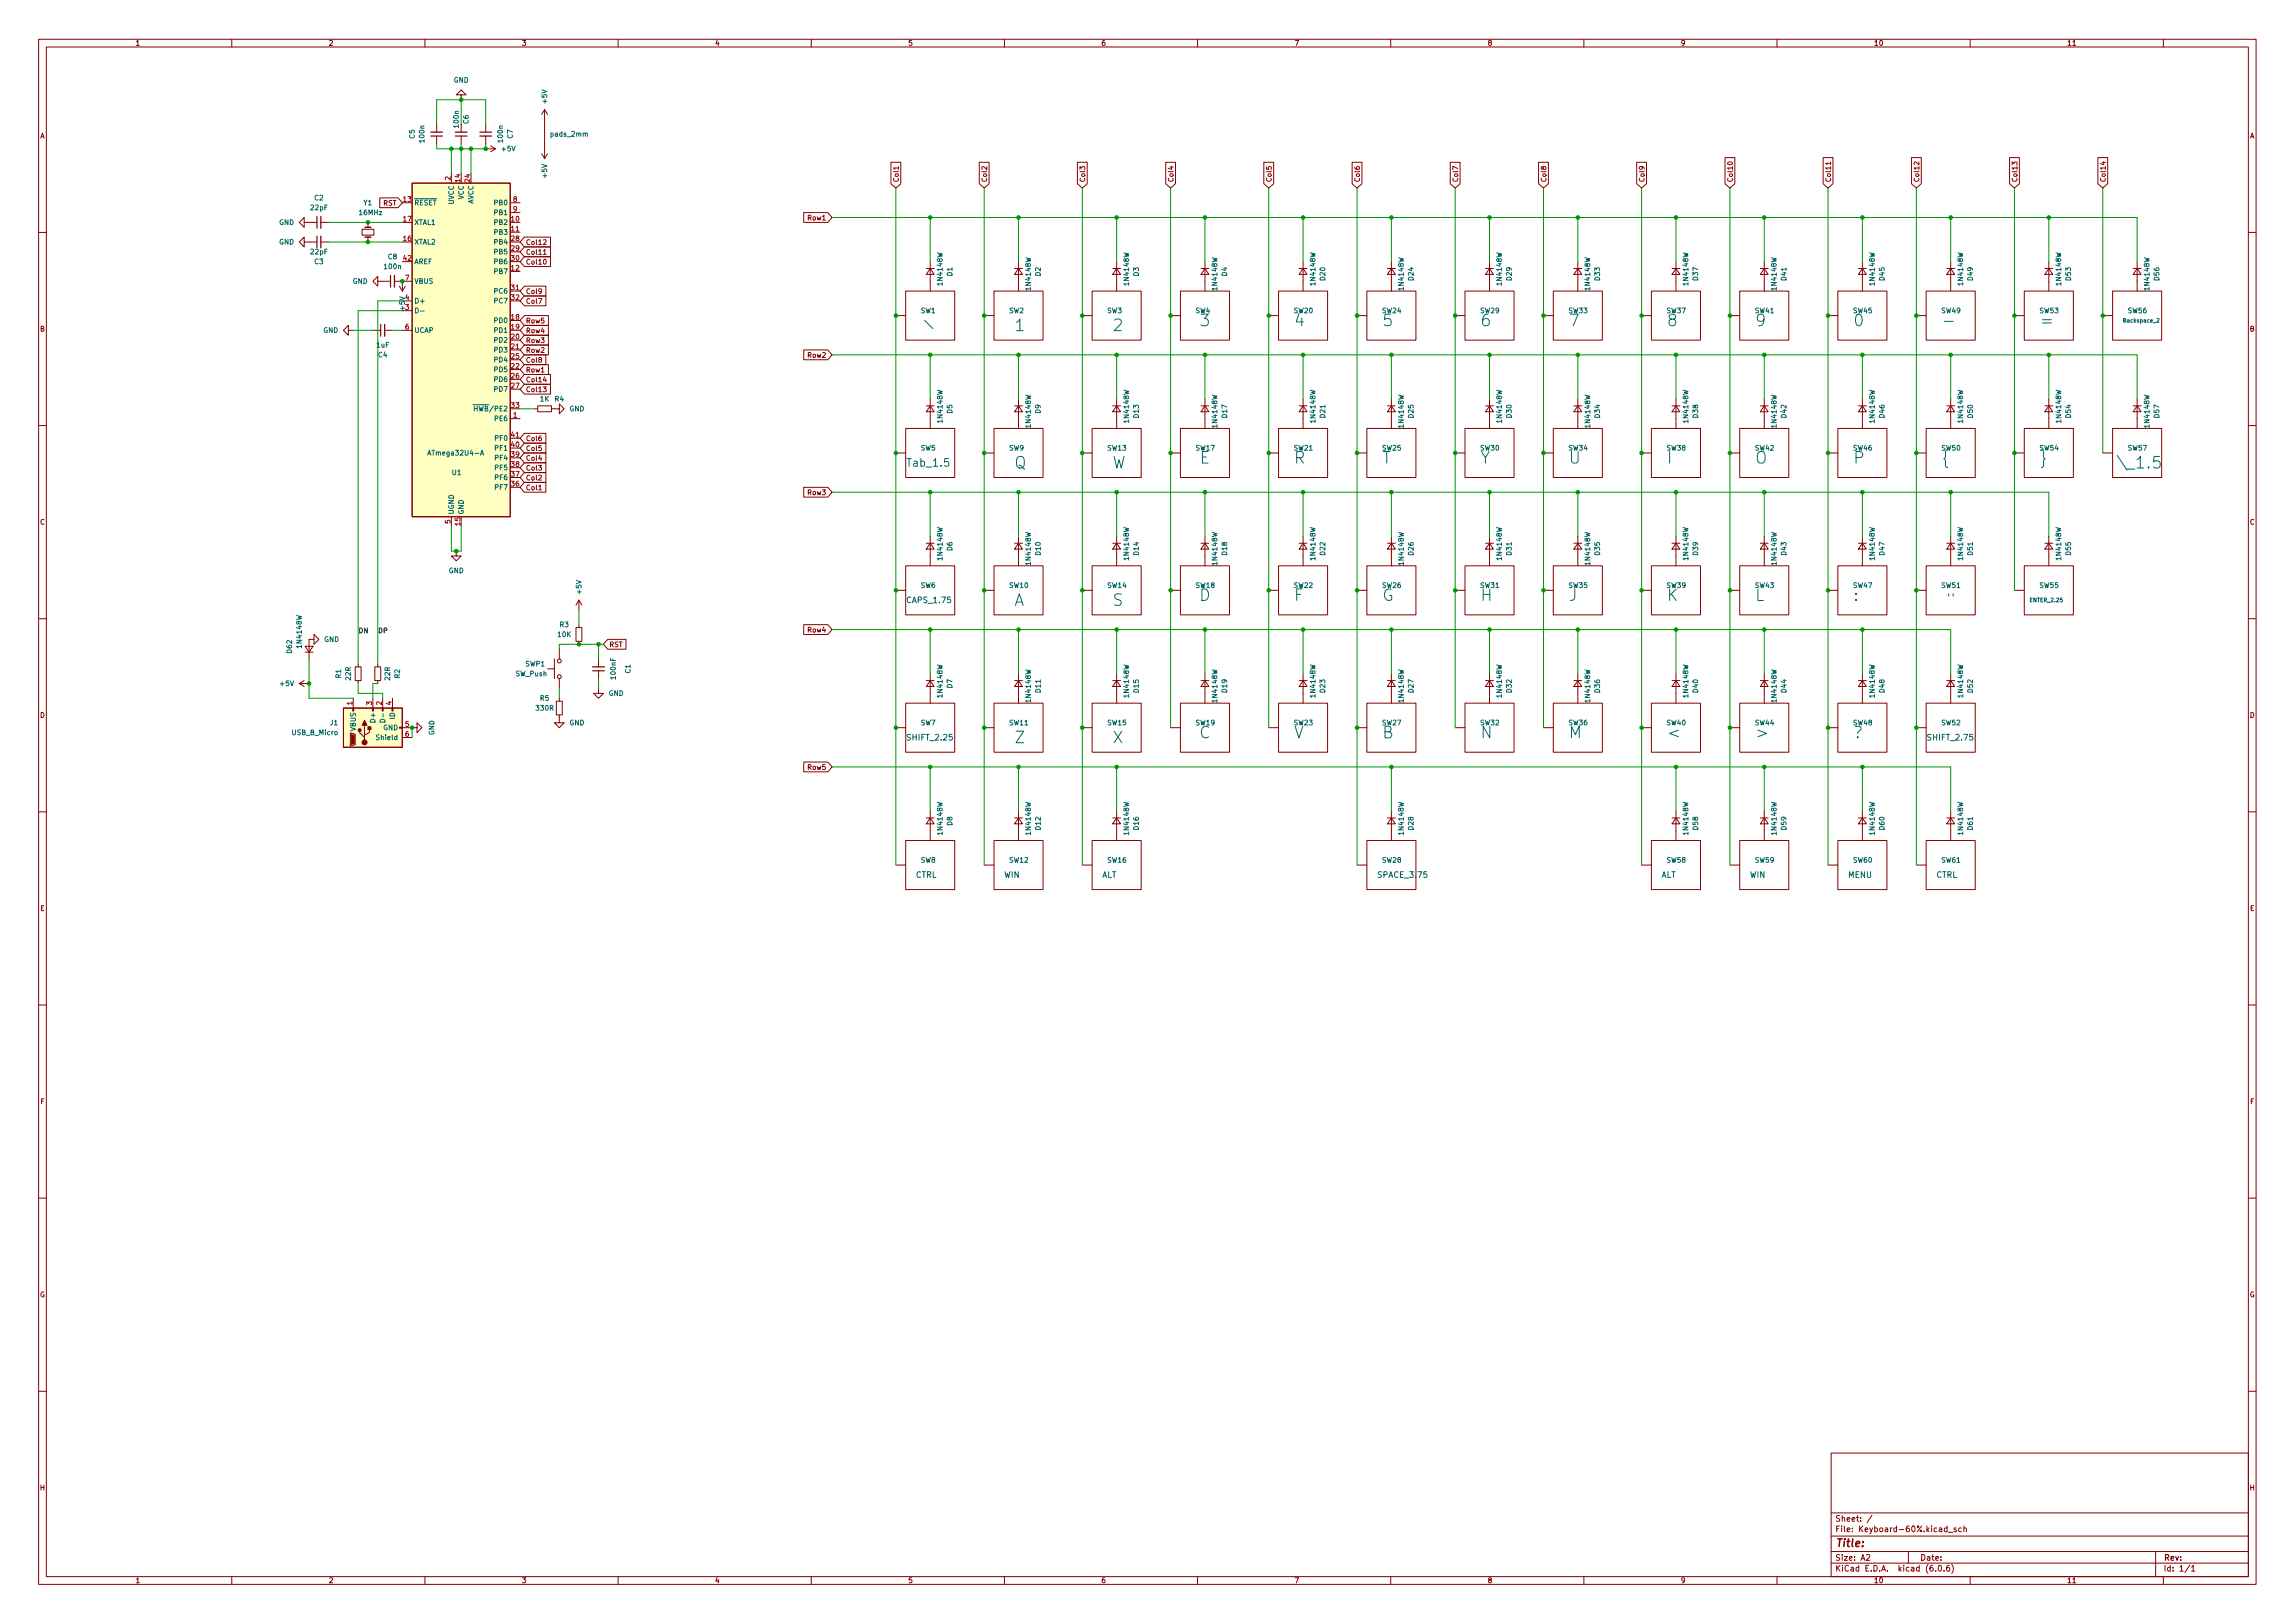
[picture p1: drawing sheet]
<svg xmlns="http://www.w3.org/2000/svg" width="594mm" height="420mm" viewBox="0 0 594 420" stroke-linecap="round" stroke-linejoin="round" font-family="sans-serif">
<defs><g id="words">
<text font-size="20.9" fill="#009600" x="237.3" y="99.4">`</text>
<g font-size="4.2" fill="#006464">
<text x="262.8" y="85.7">1</text>
<text x="288.2" y="85.7">2</text>
<text x="310.8" y="84.5">3</text>
<text x="335.2" y="84.5">4</text>
<text x="358.1" y="84.5">5</text>
<text x="383.5" y="84.5">6</text>
<text x="406.3" y="84.5">7</text>
<text x="431.7" y="84.5">8</text>
<text x="454.6" y="84.5">9</text>
<text x="480" y="84.5">0</text>
<text x="503.8" y="84.5">-</text>
<text x="528.6" y="84.5">=</text>
<text x="262.5" y="121.3">Q</text>
<text x="287.7" y="121.3">W</text>
<text x="310.5" y="120">E</text>
<text x="335" y="120">R</text>
<text x="357.7" y="120">T</text>
<text x="383.1" y="120">Y</text>
<text x="406.1" y="120">U</text>
<text x="431.6" y="120">I</text>
<text x="454.3" y="120">O</text>
<text x="479.8" y="120">P</text>
<text x="502.8" y="120">{</text>
<text x="528.2" y="120">}</text>
<text x="549.4" y="121.3">\_1.5</text>
<text x="310.4" y="155.6">D</text>
<text x="335" y="155.6">F</text>
<text x="357.7" y="155.6">G</text>
<text x="383.3" y="155.6">H</text>
<text x="406.1" y="155.6">J</text>
<text x="431.5" y="155.6">K</text>
<text x="454.3" y="155.6">L</text>
<text x="479.8" y="155.6">:</text>
<text x="262.3" y="156.9">A</text>
<text x="288" y="156.9">S</text>
<text x="504" y="156.9">&quot;</text>
<text x="310.4" y="191.2">C</text>
<text x="334.9" y="191.2">V</text>
<text x="357.8" y="191.2">B</text>
<text x="383.3" y="191.2">N</text>
<text x="406.1" y="191.2">M</text>
<text x="432.1" y="191.2">&lt;</text>
<text x="455" y="191.2">&gt;</text>
<text x="479.7" y="191.2">?</text>
<text x="262.7" y="192.4">Z</text>
<text x="288" y="192.4">X</text>
</g>
<text font-size="2.8" fill="#006464" x="235.1" y="120.8">Tab_1.5</text>
<text font-size="2.8" fill="#840000" x="475" y="400.5">Title:</text>
<g font-size="2.1" fill="#006464">
<text x="234.9" y="156.1">CAPS_1.75</text>
<text x="235" y="191.7">SHIFT_2.25</text>
<text x="499.2" y="191.7">SHIFT_2.75</text>
<text x="237" y="227.2">CTRL</text>
<text x="259.9" y="227.2">WIN</text>
<text x="285.1" y="227.2">ALT</text>
<text x="356.8" y="227.2">SPACE_3.75</text>
<text x="429.9" y="227.2">ALT</text>
<text x="452.9" y="227.2">WIN</text>
<text x="478.4" y="227.2">MENU</text>
<text x="501.1" y="227.2">CTRL</text>
</g>
<g font-size="2.1" fill="#840000">
<text x="475" y="393.9">Sheet: /</text>
<text x="475" y="396.6">File: Keyboard-60%.kicad_sch</text>
<text x="475" y="406.8">KiCad E.D.A. kicad (6.0.6)</text>
<text x="475" y="404">Size: A2</text>
<text x="497" y="404">Date:</text>
<text x="560" y="404">Rev:</text>
<text x="560" y="406.8">Id: 1/1</text>
</g>
<g font-size="1.8" fill="#840000">
<text x="35" y="11.8">1</text>
<text x="85" y="11.8">2</text>
<text x="135" y="11.8">3</text>
<text x="185" y="11.8">4</text>
<text x="235" y="11.8">5</text>
<text x="285" y="11.8">6</text>
<text x="335" y="11.8">7</text>
<text x="385" y="11.8">8</text>
<text x="435" y="11.8">9</text>
<text x="485" y="11.8">10</text>
<text x="535" y="11.8">11</text>
<text x="10.3" y="35.8">A</text>
<text x="582.4" y="35.8">A</text>
<text x="232.6" y="47.3" transform="rotate(-90 232.6 47.3)">Col1</text>
<text x="255.5" y="47.3" transform="rotate(-90 255.5 47.3)">Col2</text>
<text x="280.9" y="47.3" transform="rotate(-90 280.9 47.3)">Col3</text>
<text x="303.7" y="47.3" transform="rotate(-90 303.7 47.3)">Col4</text>
<text x="329.1" y="47.3" transform="rotate(-90 329.1 47.3)">Col5</text>
<text x="352" y="47.3" transform="rotate(-90 352 47.3)">Col6</text>
<text x="377.4" y="47.3" transform="rotate(-90 377.4 47.3)">Col7</text>
<text x="400.3" y="47.3" transform="rotate(-90 400.3 47.3)">Col8</text>
<text x="425.7" y="47.3" transform="rotate(-90 425.7 47.3)">Col9</text>
<text x="448.5" y="47.3" transform="rotate(-90 448.5 47.3)">Col10</text>
<text x="473.9" y="47.3" transform="rotate(-90 473.9 47.3)">Col11</text>
<text x="496.8" y="47.3" transform="rotate(-90 496.8 47.3)">Col12</text>
<text x="522.2" y="47.3" transform="rotate(-90 522.2 47.3)">Col13</text>
<text x="545" y="47.3" transform="rotate(-90 545 47.3)">Col14</text>
<text x="99.2" y="53.2">RST</text>
<text x="209.2" y="57">Row1</text>
<text x="136" y="65.9">Col11</text>
<text x="136" y="63.4">Col12</text>
<text x="136" y="68.5">Col10</text>
<text x="136" y="76.1">Col9</text>
<text x="136" y="83.7">Row5</text>
<text x="136" y="78.6">Col7</text>
<text x="10.3" y="85.8">B</text>
<text x="136" y="88.8">Row3</text>
<text x="136" y="86.2">Row4</text>
<text x="582.4" y="85.8">B</text>
<text x="136" y="91.3">Row2</text>
<text x="136" y="93.9">Col8</text>
<text x="209.2" y="92.6">Row2</text>
<text x="136" y="96.4">Row1</text>
<text x="136" y="98.9">Col14</text>
<text x="136" y="101.5">Col13</text>
<text x="136" y="116.7">Col5</text>
<text x="136" y="119.3">Col4</text>
<text x="136" y="114.2">Col6</text>
<text x="136" y="121.8">Col3</text>
<text x="136" y="124.3">Col2</text>
<text x="136" y="126.9">Col1</text>
<text x="209.2" y="128.1">Row3</text>
<text x="10.3" y="135.8">C</text>
<text x="582.4" y="135.8">C</text>
<text x="157.6" y="167.5">RST</text>
<text x="209.2" y="163.7">Row4</text>
<text x="10.3" y="185.8">D</text>
<text x="582.4" y="185.8">D</text>
<text x="209.2" y="199.3">Row5</text>
<text x="10.4" y="235.8">E</text>
<text x="582.4" y="235.8">E</text>
<text x="10.4" y="285.8">F</text>
<text x="582.5" y="285.8">F</text>
<text x="10.3" y="335.8">G</text>
<text x="582.3" y="335.8">G</text>
<text x="10.3" y="385.8">H</text>
<text x="582.4" y="385.8">H</text>
<text x="35" y="409.8">1</text>
<text x="85" y="409.8">2</text>
<text x="135" y="409.8">3</text>
<text x="185" y="409.8">4</text>
<text x="235" y="409.8">5</text>
<text x="285" y="409.8">6</text>
<text x="335" y="409.8">7</text>
<text x="385" y="409.8">8</text>
<text x="435" y="409.8">9</text>
<text x="485" y="409.8">10</text>
<text x="535" y="409.8">11</text>
</g>
<g font-size="1.8" fill="#006464">
<text x="117.4" y="21.4">GND</text>
<text x="141.6" y="26.7" transform="rotate(-90 141.6 26.7)">+5V</text>
<text x="107.3" y="35.8" transform="rotate(-90 107.3 35.8)">C5</text>
<text x="118.7" y="32.9" transform="rotate(-90 118.7 32.9)">100n</text>
<text x="121.3" y="32" transform="rotate(-90 121.3 32)">C6</text>
<text x="132.7" y="35.8" transform="rotate(-90 132.7 35.8)">C7</text>
<text x="142.7" y="35.3">pads_2mm</text>
<text x="109.9" y="36.7" transform="rotate(-90 109.9 36.7)">100n</text>
<text x="130" y="39.2">+5V</text>
<text x="130.2" y="36.7" transform="rotate(-90 130.2 36.7)">100n</text>
<text x="141.6" y="45.9" transform="rotate(-90 141.6 45.9)">+5V</text>
<text x="81.4" y="51.9">C2</text>
<text x="94.1" y="53.1">Y1</text>
<text x="107.2" y="53.1">~{RESET}</text>
<text x="117.5" y="52.9" transform="rotate(-90 117.5 52.9)">UVCC</text>
<text x="120" y="51.7" transform="rotate(-90 120 51.7)">VCC</text>
<text x="122.6" y="52.9" transform="rotate(-90 122.6 52.9)">AVCC</text>
<text x="128.1" y="53.1">PB0</text>
<text x="72.2" y="58.2">GND</text>
<text x="80.5" y="54.4">22pF</text>
<text x="93.1" y="55.7">16MHz</text>
<text x="107.2" y="58.2">XTAL1</text>
<text x="128.1" y="58.2">PB2</text>
<text x="128.1" y="55.7">PB1</text>
<text x="72.2" y="63.3">GND</text>
<text x="80.5" y="65.8">22pF</text>
<text x="107.2" y="63.3">XTAL2</text>
<text x="128.1" y="60.7">PB3</text>
<text x="128.1" y="63.3">PB4</text>
<text x="128.1" y="65.8">PB5</text>
<text x="81.4" y="68.4">C3</text>
<text x="99.6" y="69.6">100n</text>
<text x="100.5" y="67.1">C8</text>
<text x="107.2" y="68.4">AREF</text>
<text x="128.1" y="70.9">PB7</text>
<text x="128.1" y="68.4">PB6</text>
<text x="246.5" y="71.5" transform="rotate(-90 246.5 71.5)">D1</text>
<text x="269.4" y="71.5" transform="rotate(-90 269.4 71.5)">D2</text>
<text x="294.8" y="71.5" transform="rotate(-90 294.8 71.5)">D3</text>
<text x="317.6" y="71.5" transform="rotate(-90 317.6 71.5)">D4</text>
<text x="91.3" y="73.4">GND</text>
<text x="107.2" y="73.4">VBUS</text>
<text x="128.1" y="76">PC6</text>
<text x="244" y="73.6" transform="rotate(-90 244 73.6)">1N4148W</text>
<text x="266.8" y="74.9" transform="rotate(-90 266.8 74.9)">1N4148W</text>
<text x="292.2" y="73.6" transform="rotate(-90 292.2 73.6)">1N4148W</text>
<text x="315.1" y="74.9" transform="rotate(-90 315.1 74.9)">1N4148W</text>
<text x="340.5" y="73.6" transform="rotate(-90 340.5 73.6)">1N4148W</text>
<text x="343" y="72.5" transform="rotate(-90 343 72.5)">D20</text>
<text x="363.3" y="74.9" transform="rotate(-90 363.3 74.9)">1N4148W</text>
<text x="365.9" y="72.5" transform="rotate(-90 365.9 72.5)">D24</text>
<text x="388.7" y="73.6" transform="rotate(-90 388.7 73.6)">1N4148W</text>
<text x="391.3" y="72.5" transform="rotate(-90 391.3 72.5)">D29</text>
<text x="411.6" y="74.9" transform="rotate(-90 411.6 74.9)">1N4148W</text>
<text x="414.1" y="72.5" transform="rotate(-90 414.1 72.5)">D33</text>
<text x="437" y="73.6" transform="rotate(-90 437 73.6)">1N4148W</text>
<text x="439.5" y="72.5" transform="rotate(-90 439.5 72.5)">D37</text>
<text x="459.9" y="74.9" transform="rotate(-90 459.9 74.9)">1N4148W</text>
<text x="462.4" y="72.5" transform="rotate(-90 462.4 72.5)">D41</text>
<text x="485.3" y="73.6" transform="rotate(-90 485.3 73.6)">1N4148W</text>
<text x="487.8" y="72.5" transform="rotate(-90 487.8 72.5)">D45</text>
<text x="508.1" y="73.6" transform="rotate(-90 508.1 73.6)">1N4148W</text>
<text x="510.7" y="72.5" transform="rotate(-90 510.7 72.5)">D49</text>
<text x="533.5" y="73.6" transform="rotate(-90 533.5 73.6)">1N4148W</text>
<text x="536.1" y="72.5" transform="rotate(-90 536.1 72.5)">D53</text>
<text x="556.4" y="74.9" transform="rotate(-90 556.4 74.9)">1N4148W</text>
<text x="558.9" y="72.5" transform="rotate(-90 558.9 72.5)">D56</text>
<text x="104.8" y="80.2" transform="rotate(-90 104.8 80.2)">+5V</text>
<text x="107.2" y="78.5">D+</text>
<text x="128.1" y="83.6">PD0</text>
<text x="128.1" y="78.5">PC7</text>
<text x="238.4" y="81.1">SW1</text>
<text x="261.2" y="81.1">SW2</text>
<text x="286.6" y="81.1">SW3</text>
<text x="309.5" y="81.1">SW4</text>
<text x="335" y="81.1">SW20</text>
<text x="357.8" y="81.1">SW24</text>
<text x="383.2" y="81.1">SW29</text>
<text x="406.1" y="81.1">SW33</text>
<text x="431.5" y="81.1">SW37</text>
<text x="454.4" y="81.1">SW41</text>
<text x="479.8" y="81.1">SW45</text>
<text x="502.6" y="81.1">SW49</text>
<text x="528" y="81.1">SW53</text>
<text x="550.9" y="81.1">SW56</text>
<text x="83.7" y="86.1">GND</text>
<text x="97.5" y="90">1uF</text>
<text x="107.2" y="86.1">UCAP</text>
<text x="128.1" y="86.1">PD1</text>
<text x="128.1" y="88.7">PD2</text>
<text x="97.9" y="92.5">C4</text>
<text x="128.1" y="91.2">PD3</text>
<text x="128.1" y="93.8">PD4</text>
<text x="128.1" y="96.3">PD5</text>
<text x="128.1" y="98.8">PD6</text>
<text x="128.1" y="101.4">PD7</text>
<text x="122.1" y="106.5">~{HWB}/PE2</text>
<text x="139.8" y="103.9">1K</text>
<text x="143.6" y="103.9">R4</text>
<text x="147.4" y="106.5">GND</text>
<text x="246.5" y="107" transform="rotate(-90 246.5 107)">D5</text>
<text x="269.4" y="107" transform="rotate(-90 269.4 107)">D9</text>
<text x="128.2" y="109">PE6</text>
<text x="244" y="109.2" transform="rotate(-90 244 109.2)">1N4148W</text>
<text x="266.8" y="110.4" transform="rotate(-90 266.8 110.4)">1N4148W</text>
<text x="292.2" y="109.2" transform="rotate(-90 292.2 109.2)">1N4148W</text>
<text x="294.8" y="108.1" transform="rotate(-90 294.8 108.1)">D13</text>
<text x="315.1" y="110.4" transform="rotate(-90 315.1 110.4)">1N4148W</text>
<text x="317.6" y="108.1" transform="rotate(-90 317.6 108.1)">D17</text>
<text x="340.5" y="109.2" transform="rotate(-90 340.5 109.2)">1N4148W</text>
<text x="343" y="108.1" transform="rotate(-90 343 108.1)">D21</text>
<text x="363.3" y="110.4" transform="rotate(-90 363.3 110.4)">1N4148W</text>
<text x="365.9" y="108.1" transform="rotate(-90 365.9 108.1)">D25</text>
<text x="388.7" y="109.2" transform="rotate(-90 388.7 109.2)">1N4148W</text>
<text x="391.3" y="108.1" transform="rotate(-90 391.3 108.1)">D30</text>
<text x="411.6" y="110.4" transform="rotate(-90 411.6 110.4)">1N4148W</text>
<text x="414.1" y="108.1" transform="rotate(-90 414.1 108.1)">D34</text>
<text x="437" y="109.2" transform="rotate(-90 437 109.2)">1N4148W</text>
<text x="439.5" y="108.1" transform="rotate(-90 439.5 108.1)">D38</text>
<text x="459.9" y="110.4" transform="rotate(-90 459.9 110.4)">1N4148W</text>
<text x="462.4" y="108.1" transform="rotate(-90 462.4 108.1)">D42</text>
<text x="485.3" y="109.2" transform="rotate(-90 485.3 109.2)">1N4148W</text>
<text x="487.8" y="108.1" transform="rotate(-90 487.8 108.1)">D46</text>
<text x="508.1" y="109.2" transform="rotate(-90 508.1 109.2)">1N4148W</text>
<text x="510.7" y="108.1" transform="rotate(-90 510.7 108.1)">D50</text>
<text x="533.5" y="109.2" transform="rotate(-90 533.5 109.2)">1N4148W</text>
<text x="536.1" y="108.1" transform="rotate(-90 536.1 108.1)">D54</text>
<text x="556.4" y="110.4" transform="rotate(-90 556.4 110.4)">1N4148W</text>
<text x="558.9" y="108.1" transform="rotate(-90 558.9 108.1)">D57</text>
<text x="111.4" y="117.9">ATmega32U4-A</text>
<text x="128.3" y="119.2">PF4</text>
<text x="128.3" y="116.6">PF1</text>
<text x="128.3" y="114.1">PF0</text>
<text x="238.4" y="116.6">SW5</text>
<text x="261.2" y="116.6">SW9</text>
<text x="286.7" y="116.6">SW13</text>
<text x="309.6" y="116.6">SW17</text>
<text x="335" y="116.6">SW21</text>
<text x="357.8" y="116.6">SW25</text>
<text x="383.2" y="116.6">SW30</text>
<text x="406.1" y="116.6">SW34</text>
<text x="431.5" y="116.6">SW38</text>
<text x="454.4" y="116.6">SW42</text>
<text x="479.8" y="116.6">SW46</text>
<text x="502.6" y="116.6">SW50</text>
<text x="528" y="116.6">SW54</text>
<text x="550.9" y="116.6">SW57</text>
<text x="117.1" y="123">U1</text>
<text x="128.3" y="124.2">PF6</text>
<text x="128.3" y="121.7">PF5</text>
<text x="128.3" y="126.8">PF7</text>
<text x="117.5" y="133.3" transform="rotate(-90 117.5 133.3)">UGND</text>
<text x="120" y="133.3" transform="rotate(-90 120 133.3)">GND</text>
<text x="246.5" y="142.6" transform="rotate(-90 246.5 142.6)">D6</text>
<text x="269.4" y="143.7" transform="rotate(-90 269.4 143.7)">D10</text>
<text x="294.8" y="143.7" transform="rotate(-90 294.8 143.7)">D14</text>
<text x="317.6" y="143.7" transform="rotate(-90 317.6 143.7)">D18</text>
<text x="343" y="143.7" transform="rotate(-90 343 143.7)">D22</text>
<text x="365.9" y="143.7" transform="rotate(-90 365.9 143.7)">D26</text>
<text x="391.3" y="143.7" transform="rotate(-90 391.3 143.7)">D31</text>
<text x="414.1" y="143.7" transform="rotate(-90 414.1 143.7)">D35</text>
<text x="439.5" y="143.7" transform="rotate(-90 439.5 143.7)">D39</text>
<text x="462.4" y="143.7" transform="rotate(-90 462.4 143.7)">D43</text>
<text x="487.8" y="143.7" transform="rotate(-90 487.8 143.7)">D47</text>
<text x="510.7" y="143.7" transform="rotate(-90 510.7 143.7)">D51</text>
<text x="536.1" y="143.7" transform="rotate(-90 536.1 143.7)">D55</text>
<text x="116.1" y="148.4">GND</text>
<text x="244" y="144.7" transform="rotate(-90 244 144.7)">1N4148W</text>
<text x="266.8" y="146" transform="rotate(-90 266.8 146)">1N4148W</text>
<text x="292.2" y="144.7" transform="rotate(-90 292.2 144.7)">1N4148W</text>
<text x="315.1" y="146" transform="rotate(-90 315.1 146)">1N4148W</text>
<text x="340.5" y="144.7" transform="rotate(-90 340.5 144.7)">1N4148W</text>
<text x="363.3" y="146" transform="rotate(-90 363.3 146)">1N4148W</text>
<text x="388.7" y="144.7" transform="rotate(-90 388.7 144.7)">1N4148W</text>
<text x="411.6" y="146" transform="rotate(-90 411.6 146)">1N4148W</text>
<text x="437" y="144.7" transform="rotate(-90 437 144.7)">1N4148W</text>
<text x="459.9" y="146" transform="rotate(-90 459.9 146)">1N4148W</text>
<text x="485.3" y="144.7" transform="rotate(-90 485.3 144.7)">1N4148W</text>
<text x="508.1" y="144.7" transform="rotate(-90 508.1 144.7)">1N4148W</text>
<text x="533.5" y="144.7" transform="rotate(-90 533.5 144.7)">1N4148W</text>
<text x="150.5" y="153.7" transform="rotate(-90 150.5 153.7)">+5V</text>
<text x="238.4" y="152.2">SW6</text>
<text x="261.3" y="152.2">SW10</text>
<text x="286.7" y="152.2">SW14</text>
<text x="309.6" y="152.2">SW18</text>
<text x="335" y="152.2">SW22</text>
<text x="357.8" y="152.2">SW26</text>
<text x="383.2" y="152.2">SW31</text>
<text x="406.1" y="152.2">SW35</text>
<text x="431.5" y="152.2">SW39</text>
<text x="454.4" y="152.2">SW43</text>
<text x="479.8" y="152.2">SW47</text>
<text x="502.6" y="152.2">SW51</text>
<text x="528" y="152.2">SW55</text>
<text x="78.1" y="167.5" transform="rotate(-90 78.1 167.5)">1N4148W</text>
<text x="83.9" y="166.2">GND</text>
<text x="144.4" y="164.9">10K</text>
<text x="144.9" y="162.3">R3</text>
<text x="75.6" y="169" transform="rotate(-90 75.6 169)">D62</text>
<text x="136" y="172.5">SWP1</text>
<text x="72.6" y="177.6">+5V</text>
<text x="88.3" y="175.5" transform="rotate(-90 88.3 175.5)">R1</text>
<text x="90.8" y="176" transform="rotate(-90 90.8 176)">22R</text>
<text x="101" y="176" transform="rotate(-90 101 176)">22R</text>
<text x="103.5" y="175.5" transform="rotate(-90 103.5 175.5)">R2</text>
<text x="133.5" y="175">SW_Push</text>
<text x="159.4" y="175.7" transform="rotate(-90 159.4 175.7)">100nF</text>
<text x="163.2" y="174.3" transform="rotate(-90 163.2 174.3)">C1</text>
<text x="246.5" y="178.1" transform="rotate(-90 246.5 178.1)">D7</text>
<text x="269.4" y="179.2" transform="rotate(-90 269.4 179.2)">D11</text>
<text x="294.8" y="179.2" transform="rotate(-90 294.8 179.2)">D15</text>
<text x="317.6" y="179.2" transform="rotate(-90 317.6 179.2)">D19</text>
<text x="343" y="179.2" transform="rotate(-90 343 179.2)">D23</text>
<text x="365.9" y="179.2" transform="rotate(-90 365.9 179.2)">D27</text>
<text x="391.3" y="179.2" transform="rotate(-90 391.3 179.2)">D32</text>
<text x="414.1" y="179.2" transform="rotate(-90 414.1 179.2)">D36</text>
<text x="439.5" y="179.2" transform="rotate(-90 439.5 179.2)">D40</text>
<text x="462.4" y="179.2" transform="rotate(-90 462.4 179.2)">D44</text>
<text x="487.8" y="179.2" transform="rotate(-90 487.8 179.2)">D48</text>
<text x="510.7" y="179.2" transform="rotate(-90 510.7 179.2)">D52</text>
<text x="138.9" y="183.9">330R</text>
<text x="139.8" y="181.4">R5</text>
<text x="157.5" y="180.1">GND</text>
<text x="244" y="180.3" transform="rotate(-90 244 180.3)">1N4148W</text>
<text x="266.8" y="181.6" transform="rotate(-90 266.8 181.6)">1N4148W</text>
<text x="292.2" y="180.3" transform="rotate(-90 292.2 180.3)">1N4148W</text>
<text x="315.1" y="181.6" transform="rotate(-90 315.1 181.6)">1N4148W</text>
<text x="340.5" y="180.3" transform="rotate(-90 340.5 180.3)">1N4148W</text>
<text x="363.3" y="181.6" transform="rotate(-90 363.3 181.6)">1N4148W</text>
<text x="388.7" y="180.3" transform="rotate(-90 388.7 180.3)">1N4148W</text>
<text x="411.6" y="181.6" transform="rotate(-90 411.6 181.6)">1N4148W</text>
<text x="437" y="180.3" transform="rotate(-90 437 180.3)">1N4148W</text>
<text x="459.9" y="181.6" transform="rotate(-90 459.9 181.6)">1N4148W</text>
<text x="485.3" y="180.3" transform="rotate(-90 485.3 180.3)">1N4148W</text>
<text x="508.1" y="180.3" transform="rotate(-90 508.1 180.3)">1N4148W</text>
<text x="75.7" y="190.3">USB_B_Micro</text>
<text x="85.5" y="187.7">J1</text>
<text x="92.1" y="189.2" transform="rotate(-90 92.1 189.2)">VBUS</text>
<text x="97.2" y="186.6" transform="rotate(-90 97.2 186.6)">D+</text>
<text x="97.8" y="191.6">Shield</text>
<text x="99.2" y="189">GND</text>
<text x="102.2" y="186.1" transform="rotate(-90 102.2 186.1)">ID</text>
<text x="112.4" y="190.3" transform="rotate(-90 112.4 190.3)">GND</text>
<text x="147.4" y="187.7">GND</text>
<text x="238.4" y="187.7">SW7</text>
<text x="261.3" y="187.7">SW11</text>
<text x="286.7" y="187.7">SW15</text>
<text x="309.6" y="187.7">SW19</text>
<text x="335" y="187.7">SW23</text>
<text x="357.8" y="187.7">SW27</text>
<text x="383.2" y="187.7">SW32</text>
<text x="406.1" y="187.7">SW36</text>
<text x="431.5" y="187.7">SW40</text>
<text x="454.4" y="187.7">SW44</text>
<text x="479.8" y="187.7">SW48</text>
<text x="502.6" y="187.7">SW52</text>
<text x="244" y="215.9" transform="rotate(-90 244 215.9)">1N4148W</text>
<text x="246.5" y="213.7" transform="rotate(-90 246.5 213.7)">D8</text>
<text x="266.8" y="215.9" transform="rotate(-90 266.8 215.9)">1N4148W</text>
<text x="269.4" y="214.8" transform="rotate(-90 269.4 214.8)">D12</text>
<text x="292.2" y="215.9" transform="rotate(-90 292.2 215.9)">1N4148W</text>
<text x="294.8" y="214.8" transform="rotate(-90 294.8 214.8)">D16</text>
<text x="363.3" y="215.9" transform="rotate(-90 363.3 215.9)">1N4148W</text>
<text x="365.9" y="214.8" transform="rotate(-90 365.9 214.8)">D28</text>
<text x="437" y="215.9" transform="rotate(-90 437 215.9)">1N4148W</text>
<text x="439.5" y="214.8" transform="rotate(-90 439.5 214.8)">D58</text>
<text x="459.9" y="215.9" transform="rotate(-90 459.9 215.9)">1N4148W</text>
<text x="462.4" y="214.8" transform="rotate(-90 462.4 214.8)">D59</text>
<text x="485.3" y="215.9" transform="rotate(-90 485.3 215.9)">1N4148W</text>
<text x="487.8" y="214.8" transform="rotate(-90 487.8 214.8)">D60</text>
<text x="508.1" y="215.9" transform="rotate(-90 508.1 215.9)">1N4148W</text>
<text x="510.7" y="214.8" transform="rotate(-90 510.7 214.8)">D61</text>
<text x="238.4" y="223.3">SW8</text>
<text x="261.3" y="223.3">SW12</text>
<text x="286.7" y="223.3">SW16</text>
<text x="357.8" y="223.3">SW28</text>
<text x="431.5" y="223.3">SW58</text>
<text x="454.4" y="223.3">SW59</text>
<text x="479.8" y="223.3">SW60</text>
<text x="502.6" y="223.3">SW61</text>
</g>
<g font-size="1.8" fill="#a90000">
<text x="116.6" y="46.6" transform="rotate(-90 116.6 46.6)">2</text>
<text x="119.1" y="47.1" transform="rotate(-90 119.1 47.1)">14</text>
<text x="121.7" y="47.1" transform="rotate(-90 121.7 47.1)">24</text>
<text x="104.4" y="52.2">13</text>
<text x="132.9" y="52.2">8</text>
<text x="104.4" y="57.3">17</text>
<text x="132.4" y="57.3">10</text>
<text x="132.4" y="59.9">11</text>
<text x="132.9" y="54.8">9</text>
<text x="104.4" y="62.4">16</text>
<text x="132.4" y="62.4">28</text>
<text x="132.4" y="64.9">29</text>
<text x="104.4" y="67.5">42</text>
<text x="132.4" y="70">12</text>
<text x="132.4" y="67.5">30</text>
<text x="104.9" y="77.6">4</text>
<text x="104.9" y="72.6">7</text>
<text x="132.4" y="75.1">31</text>
<text x="132.4" y="77.6">32</text>
<text x="104.9" y="80.2">3</text>
<text x="132.4" y="82.7">18</text>
<text x="104.9" y="85.3">6</text>
<text x="132.4" y="85.3">19</text>
<text x="132.4" y="87.8">20</text>
<text x="132.4" y="90.3">21</text>
<text x="132.4" y="95.4">22</text>
<text x="132.4" y="92.9">25</text>
<text x="132.4" y="98">26</text>
<text x="132.4" y="100.5">27</text>
<text x="132.4" y="105.6">33</text>
<text x="132.4" y="113.2">41</text>
<text x="132.9" y="108.1">1</text>
<text x="132.4" y="118.3">39</text>
<text x="132.4" y="115.7">40</text>
<text x="132.4" y="125.9">36</text>
<text x="132.4" y="123.4">37</text>
<text x="132.4" y="120.8">38</text>
<text x="116.6" y="135.5" transform="rotate(-90 116.6 135.5)">5</text>
<text x="119.1" y="136" transform="rotate(-90 119.1 136)">15</text>
<text x="91.2" y="182.5" transform="rotate(-90 91.2 182.5)">1</text>
<text x="96.3" y="182.5" transform="rotate(-90 96.3 182.5)">3</text>
<text x="98.8" y="182.5" transform="rotate(-90 98.8 182.5)">2</text>
<text x="101.3" y="182.5" transform="rotate(-90 101.3 182.5)">4</text>
<text x="104.9" y="188.1">5</text>
<text x="104.9" y="190.7">6</text>
</g>
<g font-size="1.8" fill="#0f0f0f">
<text x="92.7" y="163.9">DN</text>
<text x="97.8" y="163.9">DP</text>
</g>
<g font-size="1.4" fill="#006464">
<text x="549.9" y="83.5">Backspace_2</text>
<text x="525.6" y="155.9">ENTER_2.25</text>
</g>
</g></defs>
<g fill="none" stroke="#840000" stroke-width=".26">
<path d="M10 10.2h574v400h-574zM12 12.2h570v396h-570zM60 10.2v2M110 10.2v2M160 10.2v2M210 10.2v2M260 10.2v2M310 10.2v2M360 10.2v2M410 10.2v2M460 10.2v2M510 10.2v2"/>
<path d="M536.6 11.8h.7M560 10.2v2M113 32.2v2M113 35.2v2.1M119.4 24.6h1.2l-1.2-1.3-1.3 1.3h1.3v1.2M119.4 32.2v2M119.4 35.2v2.1M125.7 38.5h2.6M125.7 32.2v2M125.7 35.2v2.1M127 37.8l1.3 .7M128.3 38.5l-1.3 .8"/>
<path d="M140.2 39.8l.8 1.3M141 28.4v12.7M141 28.4l-.8 1.2M141 28.4l.7 1.2M141.7 39.8l-.7 1.3M78.7 57.6v-1.3l-1.2 1.3 1.2 1.2v-1.2h3.3M83.1 57.6h2M93.7 59.4h3.1v1.5h-3.1zM95.2 57.6v1.2M98.3 51.2h4.7l1.1 1.3-1.1 1.3h-4.7zM106.7 47.4h25.4v86.4h-25.4zM116.8 44.9v2.5"/>
<path d="M132.1 52.5h2.5M132.1 55h2.5M208.1 55h6.2l1.1 1.3-1.1 1.3h-6.2zM230.6 42h2.6v5.6l-1.3 1.1-1.3-1.1zM232.6 43.1v.8M253.5 42h2.5v5.6l-1.2 1.1-1.3-1.1zM278.9 42h2.5v5.6l-1.2 1.1-1.3-1.1zM301.8 42h2.5v5.6l-1.3 1.1-1.2-1.1zM327.2 42h2.5v5.6l-1.3 1.1-1.2-1.1zM350 42h2.6v5.6l-1.3 1.1-1.3-1.1zM375.4 42h2.6v5.6l-1.3 1.1-1.3-1.1zM398.3 42h2.5v5.6l-1.3 1.1-1.2-1.1z"/>
<path d="M423.7 42h2.5v5.6l-1.3 1.1-1.2-1.1zM446.5 40.8h2.6v6.8l-1.3 1.1-1.3-1.1zM447.3 42.1a.62 .62 0 0 1 .7-.3 .62 .62 0 0 1 .4 .7 .62 .62 0 0 1-.7 .2 .62 .62 0 0 1-.4-.6zM471.9 40.8h2.6v6.8l-1.3 1.1-1.3-1.1zM473.9 42.3h-1.3l.4 .3M473.9 41.9v.7M494.8 40.8h2.5v6.8l-1.2 1.1-1.3-1.1zM496.7 41.9v.8l-.9-.8-.3 .3 .1 .4M520.2 40.8h2.5v6.8l-1.2 1.1-1.3-1.1zM520.9 42.7v-.8l.4 .4 .2-.3h.5v.7M543.1 40.8h2.5v6.8l-1.3 1.1-1.2-1.1zM544.1 42h.9"/>
<path d="M544.6 41.9v.7l-.9-.3M10 60.2h2M78.7 62.7v-1.3l-1.2 1.3 1.2 1.2v-1.2h3.3M83.1 62.7h2M95.2 61.4v1.3M97.8 72.8v-1.3l-1.3 1.3 1.3 1.3v-1.3h3.3M102.1 72.8h4.6M103.4 74.1l.7 1.3M104.1 77.9h2.6M104.1 72.8v2.6M104.9 74.1l-.8 1.3M132.1 60.1h2.5"/>
<path d="M132.1 75.4h2.5M135.7 66.5h6.8v2.5h-6.8l-1.1-1.3zM135.7 74.1h5.6v2.5h-5.6l-1.1-1.2zM135.7 63.9h6.8v2.6h-6.8l-1.1-1.3zM135.7 61.4h6.8v2.5h-6.8l-1.1-1.2zM135.7 76.6h5.6v2.6h-5.6l-1.1-1.3zM140.7 65l.3-.4v1.3M140.7 62.2l.4-.2 .3 .4-.8 .9h.8M140.7 65.9h.7M140.8 67.2l.2-.1a.62 .62 0 0 1 .4 .7 .62 .62 0 0 1-.6 .5l-.1-.4zM234.4 75.4h12.7v12.7h-12.7zM239.8 69.5h2"/>
<path d="M240.8 69.5l1 1.5h-2zM240.8 67.7v7.7M257.3 75.4h12.7v12.7h-12.7zM262.6 69.5h2.1M263.7 69.5l1 1.5h-2.1zM263.7 67.7v7.7M282.7 75.4h12.7v12.7h-12.7zM288 69.5h2.1M289.1 69.5l1 1.5h-2.1zM289.1 67.7v7.7M305.6 75.4h12.7v12.7h-12.7zM310.9 69.5h2"/>
<path d="M311.9 69.5l1 1.5h-2zM311.9 67.7v7.7M331 75.4h12.7v12.7h-12.7zM336.3 69.5h2M337.3 69.5l1 1.5h-2zM337.3 67.7v7.7M353.8 75.4h12.7v12.7h-12.7zM359.2 69.5h2M360.2 69.5l1 1.5h-2zM360.2 67.7v7.7M379.2 75.4h12.7v12.7h-12.7zM384.6 69.5h2"/>
<path d="M385.6 69.5l1 1.5h-2zM385.6 67.7v7.7M402.1 75.4h12.7v12.7h-12.7zM407.4 69.5h2M408.4 69.5l1 1.5h-2zM408.4 67.7v7.7M427.5 75.4h12.7v12.7h-12.7zM432.8 69.5h2M433.8 69.5l1 1.5h-2zM433.8 67.7v7.7M450.3 75.4h12.7v12.7h-12.7zM455.7 69.5h2"/>
<path d="M456.7 69.5l1 1.5h-2zM456.7 67.7v7.7M475.7 75.4h12.7v12.7h-12.7zM481.1 69.5h2M482.1 69.5l1 1.5h-2zM482.1 67.7v7.7M498.6 75.4h12.7v12.7h-12.7zM503.9 69.5h2.1M505 69.5l1 1.5h-2.1zM505 67.7v7.7M524 75.4h12.7v12.7h-12.7zM529.3 69.5h2.1"/>
<path d="M530.4 69.5l1 1.5h-2.1zM530.4 67.7v7.7M546.9 75.4h12.7v12.7h-12.7zM552.2 69.5h2M553.2 69.5l1 1.5h-2zM553.2 67.7v7.7M582 60.2h2M90.2 85.5v-1.3l-1.3 1.3 1.3 1.3v-1.3h1.2M96.5 85.5h2.1M99.6 85.5h2M104.1 80.4h2.6M104.1 85.5h2.6"/>
<path d="M132.1 90.6h2.5M135.7 89.3h6.3v2.6h-6.3l-1.1-1.3zM135.7 91.9h5.6v2.5h-5.6l-1.1-1.3zM135.7 94.4h6.3v2.5h-6.3l-1.1-1.2zM135.7 81.7h6.3v2.5h-6.3l-1.1-1.2zM135.7 86.8h6.3v2.5h-6.3l-1.1-1.2zM135.7 84.2h6.3v2.6h-6.3l-1.1-1.3zM135.7 96.9h6.8v2.6h-6.8l-1.1-1.3zM135.7 99.5h6.8v2.5h-6.8l-1.1-1.2zM140.1 96.3h.7M141 97.5l-.3 1h.7M141.3 98v.9"/>
<path d="M208.1 90.6h6.2l1.1 1.3-1.1 1.2h-6.2zM254.8 81.7h2.5M280.2 81.7h2.5M303 81.7h2.6M328.4 81.7h2.6M351.3 81.7h2.5M376.7 81.7h2.5M399.5 81.7h2.6M424.9 81.7h2.6M447.8 81.7h2.5M473.2 81.7h2.5M496.1 81.7h2.5"/>
<path d="M521.5 81.7h2.5M544.3 81.7h2.6M10 110.2h2M132.1 108.4h2.5M132.1 113.5h2.5M135.7 114.7h5.6v2.6h-5.6l-1.1-1.3zM135.7 117.3h5.6v2.5h-5.6l-1.1-1.3zM135.7 112.2h5.6v2.5h-5.6l-1.1-1.2zM135.7 119.8h5.6v2.5h-5.6l-1.1-1.2zM138.4 105.8h.8M139.2 105.1h3.5v1.5h-3.5zM140.6 100.1h.8l-.4 .5 .3 .2v.5h-.7"/>
<path d="M142.7 105.8h2.1v-1.2l1.2 1.2-1.2 1.3v-1.3M231.9 117.3h2.5M234.4 110.9h12.7v12.7h-12.7zM239.8 105.1h2M240.8 105.1l1 1.5h-2zM240.8 103.3v7.6M254.8 117.3h2.5M257.3 110.9h12.7v12.7h-12.7zM262.6 105.1h2.1M263.7 105.1l1 1.5h-2.1zM263.7 103.3v7.6M280.2 117.3h2.5"/>
<path d="M282.7 110.9h12.7v12.7h-12.7zM288 105.1h2.1M289.1 105.1l1 1.5h-2.1zM289.1 103.3v7.6M303 117.3h2.6M305.6 110.9h12.7v12.7h-12.7zM310.9 105.1h2M311.9 105.1l1 1.5h-2zM311.9 103.3v7.6M328.4 117.3h2.6M331 110.9h12.7v12.7h-12.7zM336.3 105.1h2"/>
<path d="M337.3 105.1l1 1.5h-2zM337.3 103.3v7.6M351.3 117.3h2.5M353.8 110.9h12.7v12.7h-12.7zM359.2 105.1h2M360.2 105.1l1 1.5h-2zM360.2 103.3v7.6M376.7 117.3h2.5M379.2 110.9h12.7v12.7h-12.7zM384.6 105.1h2M385.6 105.1l1 1.5h-2zM385.6 103.3v7.6"/>
<path d="M399.5 117.3h2.6M402.1 110.9h12.7v12.7h-12.7zM407.4 105.1h2M408.4 105.1l1 1.5h-2zM408.4 103.3v7.6M424.9 117.3h2.6M427.5 110.9h12.7v12.7h-12.7zM432.8 105.1h2M433.8 105.1l1 1.5h-2zM433.8 103.3v7.6M447.8 117.3h2.5M450.3 110.9h12.7v12.7h-12.7z"/>
<path d="M455.7 105.1h2M456.7 105.1l1 1.5h-2zM456.7 103.3v7.6M473.2 117.3h2.5M475.7 110.9h12.7v12.7h-12.7zM481.1 105.1h2M482.1 105.1l1 1.5h-2zM482.1 103.3v7.6M496.1 117.3h2.5M498.6 110.9h12.7v12.7h-12.7zM503.9 105.1h2.1M505 105.1l1 1.5h-2.1z"/>
<path d="M505 103.3v7.6M521.5 117.3h2.5M524 110.9h12.7v12.7h-12.7zM529.3 105.1h2.1M530.4 105.1l1 1.5h-2.1zM530.4 103.3v7.6M544.3 117.3h2.6M546.9 110.9h12.7v12.7h-12.7zM552.2 105.1h2M553.2 105.1l1 1.5h-2zM553.2 103.3v7.6M582 110.2h2"/>
<path d="M116.8 133.8v2.5M135.7 122.3h5.6v2.6h-5.6l-1.1-1.3zM135.7 124.9h5.6v2.5h-5.6l-1.1-1.2zM139.5 126.8h.7M208.1 126.2h6.2l1.1 1.2-1.1 1.3h-6.2zM240.8 138.9v7.6M263.7 138.9v7.6M289.1 138.9v7.6M311.9 138.9v7.6M337.3 138.9v7.6M360.2 138.9v7.6M385.6 138.9v7.6"/>
<path d="M408.4 138.9v7.6M433.8 138.9v7.6M456.7 138.9v7.6M482.1 138.9v7.6M505 138.9v7.6M530.4 138.9v7.6M118.1 142.7v1.2h1.3l-1.3 1.3-1.3-1.3h1.3M149.9 155.4v2.5M149.9 155.4l-.8 1.2M149.9 155.4l.7 1.2M231.9 152.8h2.5M234.4 146.5h12.7v12.7h-12.7z"/>
<path d="M239.8 140.6h2M240.8 140.6l1 1.6h-2zM254.8 152.8h2.5M257.3 146.5h12.7v12.7h-12.7zM262.6 140.6h2.1M263.7 140.6l1 1.6h-2.1zM280.2 152.8h2.5M282.7 146.5h12.7v12.7h-12.7zM288 140.6h2.1M289.1 140.6l1 1.6h-2.1zM303 152.8h2.6M305.6 146.5h12.7v12.7h-12.7z"/>
<path d="M310.9 140.6h2M311.9 140.6l1 1.6h-2zM328.4 152.8h2.6M331 146.5h12.7v12.7h-12.7zM336.3 140.6h2M337.3 140.6l1 1.6h-2zM351.3 152.8h2.5M353.8 146.5h12.7v12.7h-12.7zM359.2 140.6h2M360.2 140.6l1 1.6h-2zM376.7 152.8h2.5M379.2 146.5h12.7v12.7h-12.7z"/>
<path d="M384.6 140.6h2M385.6 140.6l1 1.6h-2zM399.5 152.8h2.6M402.1 146.5h12.7v12.7h-12.7zM407.4 140.6h2M408.4 140.6l1 1.6h-2zM424.9 152.8h2.6M427.5 146.5h12.7v12.7h-12.7zM432.8 140.6h2M433.8 140.6l1 1.6h-2zM447.8 152.8h2.5M450.3 146.5h12.7v12.7h-12.7z"/>
<path d="M455.7 140.6h2M456.7 140.6l1 1.6h-2zM473.2 152.8h2.5M475.7 146.5h12.7v12.7h-12.7zM481.1 140.6h2M482.1 140.6l1 1.6h-2zM496.1 152.8h2.5M498.6 146.5h12.7v12.7h-12.7zM503.9 140.6h2.1M505 140.6l1 1.6h-2.1zM521.5 152.8h2.5M524 146.5h12.7v12.7h-12.7z"/>
<path d="M529.3 140.6h2.1M530.4 140.6l1 1.6h-2.1zM10 160.2h2M77.5 177l1.2 .7M77.5 177h2.5M78.7 176.2l-1.2 .8M79 167.3h2l-1 1.5zM79 168.8h2M81.3 165.5v1.3l1.2-1.3-1.2-1.2v1.2h-1.3v5.1M91.9 172.6h1.6v3.6h-1.6zM92.7 171.9v.7M92.7 176.2v.8"/>
<path d="M97 172.6h1.6v3.6h-1.6zM97.8 171.9v.7M97.8 176.2v.8M141.7 173.1h1.8M143.5 170.6v5.1M144.8 168.1v2.5M144.8 175.7v2.5M149.1 162.5h1.5v3.5h-1.5zM149.9 161.7v.8M149.9 166v.8M154.9 178.2v1.3h1.3l-1.3 1.3-1.2-1.3h1.2M154.9 170.6v2"/>
<path d="M154.9 173.7v2M157.3 165.5h4.7v2.6h-4.7l-1.1-1.3zM208.1 161.7h6.2l1.1 1.3-1.1 1.3h-6.2zM239.8 176.2h2M240.8 176.2l1 1.5h-2zM240.8 174.4v7.6M262.6 176.2h2.1M263.7 176.2l1 1.5h-2.1zM263.7 174.4v7.6M288 176.2h2.1M289.1 176.2l1 1.5h-2.1zM289.1 174.4v7.6"/>
<path d="M310.9 176.2h2M311.9 176.2l1 1.5h-2zM311.9 174.4v7.6M336.3 176.2h2M337.3 176.2l1 1.5h-2zM337.3 174.4v7.6M359.2 176.2h2M360.2 176.2l1 1.5h-2zM360.2 174.4v7.6M384.6 176.2h2M385.6 176.2l1 1.5h-2zM385.6 174.4v7.6"/>
<path d="M407.4 176.2h2M408.4 176.2l1 1.5h-2zM408.4 174.4v7.6M432.8 176.2h2M433.8 176.2l1 1.5h-2zM433.8 174.4v7.6M455.7 176.2h2M456.7 176.2l1 1.5h-2zM456.7 174.4v7.6M481.1 176.2h2M482.1 176.2l1 1.5h-2zM482.1 174.4v7.6"/>
<path d="M503.9 176.2h2.1M505 176.2l1 1.5h-2.1zM505 174.4v7.6M582 160.2h2M88.9 183.3h15.2v10.2h-15.2zM90.7 189.8l1.2 .2v2.8l-1 .3h-.2zM91.3 183.3h.3v.8h-.3zM91.4 180.8v2.5M93.1 189v.7l1.3 1.2v.7M94.4 187.7v2.6M95.6 188.4v1.3l-1.2 .6v.6M96.4 183.3h.2v.8h-.2z"/>
<path d="M96.5 180.8v2.5M98.9 183.3h.3v.8h-.3zM99.1 180.8v2.5M101.5 183.3h.2v.8h-.2zM101.6 180.8v2.5M103.4 188.3h.7v.2h-.7zM104.1 188.4h3.8v-1.3l1.3 1.3-1.3 1.3v-1.3M104.1 190.9h2.6M144 181.5h1.5v3.6h-1.5zM144.8 185.1v2h1.2l-1.2 1.3-1.3-1.3h1.3M144.8 180.8v.7M208.1 197.3h6.2l1.1 1.2-1.1 1.3h-6.2z"/>
<path d="M231.9 188.4h2.5M234.4 182h12.7v12.7h-12.7zM254.8 188.4h2.5M257.3 182h12.7v12.7h-12.7zM280.2 188.4h2.5M282.7 182h12.7v12.7h-12.7zM303 188.4h2.6M305.6 182h12.7v12.7h-12.7zM328.4 188.4h2.6M331 182h12.7v12.7h-12.7zM351.3 188.4h2.5M353.8 182h12.7v12.7h-12.7z"/>
<path d="M376.7 188.4h2.5M379.2 182h12.7v12.7h-12.7zM399.5 188.4h2.6M402.1 182h12.7v12.7h-12.7zM424.9 188.4h2.6M427.5 182h12.7v12.7h-12.7zM447.8 188.4h2.5M450.3 182h12.7v12.7h-12.7zM473.2 188.4h2.5M475.7 182h12.7v12.7h-12.7zM496.1 188.4h2.5M498.6 182h12.7v12.7h-12.7z"/>
<path d="M10 210.2h2M234.4 217.6h12.7v12.7h-12.7zM239.8 211.8h2M240.8 211.8l1 1.5h-2zM240.8 210v7.6M257.3 217.6h12.7v12.7h-12.7zM262.6 211.8h2.1M263.7 211.8l1 1.5h-2.1zM263.7 210v7.6M282.7 217.6h12.7v12.7h-12.7zM288 211.8h2.1M289.1 211.8l1 1.5h-2.1z"/>
<path d="M289.1 210v7.6M353.8 217.6h12.7v12.7h-12.7zM359.2 211.8h2M360.2 211.8l1 1.5h-2zM360.2 210v7.6M427.5 217.6h12.7v12.7h-12.7zM432.8 211.8h2M433.8 211.8l1 1.5h-2zM433.8 210v7.6M450.3 217.6h12.7v12.7h-12.7zM455.7 211.8h2M456.7 211.8l1 1.5h-2z"/>
<path d="M456.7 210v7.6M475.7 217.6h12.7v12.7h-12.7zM481.1 211.8h2M482.1 211.8l1 1.5h-2zM482.1 210v7.6M498.6 217.6h12.7v12.7h-12.7zM503.9 211.8h2.1M505 211.8l1 1.5h-2.1zM505 210v7.6M582 210.2h2M231.9 223.9h2.5M254.8 223.9h2.5"/>
<path d="M280.2 223.9h2.5M351.3 223.9h2.5M424.9 223.9h2.6M447.8 223.9h2.5M473.2 223.9h2.5M496.1 223.9h2.5M10 260.2h2M582 260.2h2M10 310.2h2M582 310.2h2M10 360.2h2M474 376.2h108v32h-108z"/>
<path d="M582 360.2h2M474 397.7h108M474 391.7h108M484.6 392.3l-1.3 1.9M504 395.6l-.4-.1-.3 .3 .1 .7h.6M504 395v1.5M504.4 396.7h1.1M506.4 395.6l-.4-.1-.2 .3 .1 .2 .5 .1v.4h-.6M507.7 395.6l-.4-.1-.3 .3 .2 .7h.5M508.4 395.7l.5-.1 .1 .9M508.4 395v1.5M60 408.2v2"/>
<path d="M110 408.2v2M160 408.2v2M210 408.2v2M260 408.2v2M310 408.2v2M360 408.2v2M410 408.2v2M460 408.2v2M474 404.7h108M474 401.7h108M483.2 402.6l.5-.2 .3 .5-.9 1h.9M494 401.7v3"/>
<path d="M501.1 406.6v.1M501.9 405.3l.2-.1a.8 .8 0 0 1 .5 .8 .8 .8 0 0 1-.5 .7 1 1 0 0 1-.2-1.4zM503.2 406.6v.1M504.6 405.2l-.4 .1-.3 .3v.9l.3 .2 .5-.1-.1-.7-.4-.1-.3 .3M505.2 405a1.72 1.72 0 0 1 0 2.3M510 408.2v2M536.6 409.7h.7M558 401.7v6.5M560 408.2v2M566.9 405.2l-1.3 1.9M567.3 405.7l.4-.5v1.5M567.3 406.7h.9"/>
<circle cx="144.8" cy="171.1" r=".51"/>
<circle cx="144.8" cy="175.2" r=".51"/>
</g>
<g fill="#ffffc2" stroke="#ffffc2" stroke-width=".26">
<path d="M88.9 183.3h15.2v10.2h-15.2z"/>
<path d="M106.7 47.4h25.4v86.4h-25.4z"/>
</g>
<g fill="#840000" stroke="#840000" stroke-width=".26">
<path d="M94.4 186.5l.6 1.2h-1.3z"/>
<path d="M90.9 190.2l.8 .2v2l-.8 .3z"/>
<path d="M95.2 188.1h.8v.8h-.8z"/>
<circle cx="94.4" cy="192.2" r=".63"/>
<circle cx="93.1" cy="189" r=".38"/>
</g>
<path d="M151.5 34.6l.2-.2 .3 .1 .1 .8M107.6 79.7a.64 .64 0 0 1 .7 .7 .64 .64 0 0 1-.7 .6zM108.8 80.5h1M558.3 82.5l.4-.1 .2 .3-.6 .7h.6M110.7 117.8l.4-1.2 .4 1.2M110.8 117.5h.6M124.4 117.8l.4-1.2 .4 1.2M124.5 117.5h.6M98.4 186.5a.68 .68 0 0 1 .8-.3 .68 .68 0 0 1 .4 .7h-1.2zM99.2 184.7v1" fill="none" stroke="#006464" stroke-width=".26"/>
<path d="M111.5 34.2h3.1M117.9 34.2h3M124.2 35.2h3.1M83.1 56v3.1M83.1 61.1v3.1M102.1 71.3v3M99.6 84v3M153.4 172.6h3.1" fill="none" stroke="#840000" stroke-width=".33"/>
<path d="M111.5 35.2h3.1M117.9 35.2h3M124.2 34.2h3.1M82 56v3.1M82 61.1v3.1M101.1 71.3v3M98.6 84v3M153.4 173.7h3.1" fill="none" stroke="#840000" stroke-width=".3"/>
<path d="M94.5 58.8h1.5M94.5 61.4h1.5" fill="none" stroke="#840000" stroke-width=".38"/>
<g fill="none" stroke="#009600" stroke-width=".26">
<path d="M113 32.2v-6.4h12.7v6.4M113 37.3v1.2h12.7v-1.2M116.8 38.5v6.4M119.4 25.8v6.4M119.4 37.3v7.6M121.9 38.5v6.4M85.1 57.6h19M215.4 56.3h337.8v11.4M231.9 48.7v175.2M240.8 56.3v11.4M254.8 48.7v175.2M263.7 56.3v11.4"/>
<path d="M280.2 48.7v175.2M289.1 56.3v11.4M303 48.7v139.7M311.9 56.3v11.4M328.4 48.7v139.7M337.3 56.3v11.4M351.3 48.7v175.2M360.2 56.3v11.4M376.7 48.7v139.7M385.6 56.3v11.4M399.5 48.7v139.7M408.4 56.3v11.4"/>
<path d="M424.9 48.7v175.2M433.8 56.3v11.4M447.8 48.7v175.2M456.7 56.3v11.4M473.2 48.7v175.2M482.1 56.3v11.4M496.1 48.7v175.2M505 56.3v11.4M521.5 48.7v104.1M530.4 56.3v11.4M544.3 48.7v68.6M85.1 62.7h19"/>
<path d="M104.1 77.9h-6.3v94M91.4 85.5h5.1M101.6 85.5h2.5M104.1 80.4h-11.4v91.5M215.4 91.9h337.8v11.4M240.8 91.9v11.4M263.7 91.9v11.4M289.1 91.9v11.4M311.9 91.9v11.4M337.3 91.9v11.4M360.2 91.9v11.4M385.6 91.9v11.4"/>
<path d="M408.4 91.9v11.4M433.8 91.9v11.4M456.7 91.9v11.4M482.1 91.9v11.4M505 91.9v11.4M530.4 91.9v11.4M134.6 105.8h3.8M116.8 136.3v6.4h2.6v-6.4M215.4 127.4h315v11.5M240.8 127.4v11.5M263.7 127.4v11.5M289.1 127.4v11.5"/>
<path d="M311.9 127.4v11.5M337.3 127.4v11.5M360.2 127.4v11.5M385.6 127.4v11.5M408.4 127.4v11.5M433.8 127.4v11.5M456.7 127.4v11.5M482.1 127.4v11.5M505 127.4v11.5M149.9 157.9v3.8M80 170.6v10.2h11.4M92.7 177v2.5h6.4v1.3"/>
<path d="M97.8 177h-1.3v3.8M144.8 178.2v2.6M154.9 166.8v3.8M154.9 175.7v2.5M156.2 166.8h-11.4v1.3M215.4 163h289.6v11.4M240.8 163v11.4M263.7 163v11.4M289.1 163v11.4M311.9 163v11.4M337.3 163v11.4M360.2 163v11.4"/>
<path d="M385.6 163v11.4M408.4 163v11.4M433.8 163v11.4M456.7 163v11.4M482.1 163v11.4M106.7 188.4v2.5M215.4 198.5h289.6v11.5M240.8 198.5v11.5M263.7 198.5v11.5M289.1 198.5v11.5M360.2 198.5v11.5M433.8 198.5v11.5"/>
<path d="M456.7 198.5v11.5M482.1 198.5v11.5"/>
</g>
<g fill="#009600" stroke="#009600" stroke-width=".26">
<circle cx="80" cy="177" r=".46"/>
<circle cx="106.7" cy="188.4" r=".46"/>
<circle cx="154.9" cy="166.8" r=".46"/>
<circle cx="119.4" cy="25.8" r=".46"/>
<circle cx="119.4" cy="38.5" r=".46"/>
<circle cx="116.8" cy="38.5" r=".46"/>
<circle cx="125.7" cy="38.5" r=".46"/>
<circle cx="121.9" cy="38.5" r=".46"/>
<circle cx="240.8" cy="56.3" r=".46"/>
<circle cx="118.1" cy="142.7" r=".46"/>
<circle cx="104.1" cy="72.8" r=".46"/>
<circle cx="95.2" cy="57.6" r=".46"/>
<circle cx="95.2" cy="62.7" r=".46"/>
<circle cx="149.9" cy="166.8" r=".46"/>
<circle cx="231.9" cy="188.4" r=".46"/>
<circle cx="240.8" cy="163" r=".46"/>
<circle cx="231.9" cy="152.8" r=".46"/>
<circle cx="254.8" cy="152.8" r=".46"/>
<circle cx="240.8" cy="127.4" r=".46"/>
<circle cx="254.8" cy="117.3" r=".46"/>
<circle cx="254.8" cy="81.7" r=".46"/>
<circle cx="231.9" cy="117.3" r=".46"/>
<circle cx="240.8" cy="198.5" r=".46"/>
<circle cx="263.7" cy="127.4" r=".46"/>
<circle cx="263.7" cy="163" r=".46"/>
<circle cx="254.8" cy="188.4" r=".46"/>
<circle cx="263.7" cy="198.5" r=".46"/>
<circle cx="351.3" cy="188.4" r=".46"/>
<circle cx="360.2" cy="127.4" r=".46"/>
<circle cx="351.3" cy="117.3" r=".46"/>
<circle cx="328.4" cy="117.3" r=".46"/>
<circle cx="337.3" cy="127.4" r=".46"/>
<circle cx="328.4" cy="152.8" r=".46"/>
<circle cx="337.3" cy="163" r=".46"/>
<circle cx="351.3" cy="152.8" r=".46"/>
<circle cx="385.6" cy="127.4" r=".46"/>
<circle cx="408.4" cy="127.4" r=".46"/>
<circle cx="433.8" cy="127.4" r=".46"/>
<circle cx="447.8" cy="117.3" r=".46"/>
<circle cx="433.8" cy="91.9" r=".46"/>
<circle cx="424.9" cy="117.3" r=".46"/>
<circle cx="385.6" cy="91.9" r=".46"/>
<circle cx="399.5" cy="117.3" r=".46"/>
<circle cx="376.7" cy="117.3" r=".46"/>
<circle cx="263.7" cy="91.9" r=".46"/>
<circle cx="263.7" cy="56.3" r=".46"/>
<circle cx="289.1" cy="56.3" r=".46"/>
<circle cx="289.1" cy="91.9" r=".46"/>
<circle cx="280.2" cy="81.7" r=".46"/>
<circle cx="328.4" cy="81.7" r=".46"/>
<circle cx="337.3" cy="91.9" r=".46"/>
<circle cx="311.9" cy="56.3" r=".46"/>
<circle cx="337.3" cy="56.3" r=".46"/>
<circle cx="360.2" cy="91.9" r=".46"/>
<circle cx="303" cy="81.7" r=".46"/>
<circle cx="311.9" cy="91.9" r=".46"/>
<circle cx="351.3" cy="81.7" r=".46"/>
<circle cx="360.2" cy="56.3" r=".46"/>
<circle cx="385.6" cy="163" r=".46"/>
<circle cx="399.5" cy="152.8" r=".46"/>
<circle cx="360.2" cy="163" r=".46"/>
<circle cx="376.7" cy="152.8" r=".46"/>
<circle cx="360.2" cy="198.5" r=".46"/>
<circle cx="447.8" cy="152.8" r=".46"/>
<circle cx="433.8" cy="163" r=".46"/>
<circle cx="424.9" cy="188.4" r=".46"/>
<circle cx="447.8" cy="188.4" r=".46"/>
<circle cx="433.8" cy="198.5" r=".46"/>
<circle cx="408.4" cy="163" r=".46"/>
<circle cx="289.1" cy="198.5" r=".46"/>
<circle cx="280.2" cy="117.3" r=".46"/>
<circle cx="311.9" cy="163" r=".46"/>
<circle cx="311.9" cy="127.4" r=".46"/>
<circle cx="303" cy="117.3" r=".46"/>
<circle cx="289.1" cy="127.4" r=".46"/>
<circle cx="289.1" cy="163" r=".46"/>
<circle cx="280.2" cy="152.8" r=".46"/>
<circle cx="303" cy="152.8" r=".46"/>
<circle cx="280.2" cy="188.4" r=".46"/>
<circle cx="376.7" cy="81.7" r=".46"/>
<circle cx="424.9" cy="81.7" r=".46"/>
<circle cx="399.5" cy="81.7" r=".46"/>
<circle cx="408.4" cy="91.9" r=".46"/>
<circle cx="408.4" cy="56.3" r=".46"/>
<circle cx="385.6" cy="56.3" r=".46"/>
<circle cx="473.2" cy="188.4" r=".46"/>
<circle cx="496.1" cy="188.4" r=".46"/>
<circle cx="456.7" cy="198.5" r=".46"/>
<circle cx="482.1" cy="198.5" r=".46"/>
<circle cx="505" cy="91.9" r=".46"/>
<circle cx="496.1" cy="117.3" r=".46"/>
<circle cx="521.5" cy="81.7" r=".46"/>
<circle cx="530.4" cy="56.3" r=".46"/>
<circle cx="505" cy="56.3" r=".46"/>
<circle cx="530.4" cy="91.9" r=".46"/>
<circle cx="521.5" cy="117.3" r=".46"/>
<circle cx="544.3" cy="81.7" r=".46"/>
<circle cx="473.2" cy="117.3" r=".46"/>
<circle cx="482.1" cy="127.4" r=".46"/>
<circle cx="496.1" cy="81.7" r=".46"/>
<circle cx="482.1" cy="91.9" r=".46"/>
<circle cx="473.2" cy="81.7" r=".46"/>
<circle cx="456.7" cy="127.4" r=".46"/>
<circle cx="456.7" cy="91.9" r=".46"/>
<circle cx="482.1" cy="56.3" r=".46"/>
<circle cx="433.8" cy="56.3" r=".46"/>
<circle cx="456.7" cy="56.3" r=".46"/>
<circle cx="447.8" cy="81.7" r=".46"/>
<circle cx="473.2" cy="152.8" r=".46"/>
<circle cx="456.7" cy="163" r=".46"/>
<circle cx="482.1" cy="163" r=".46"/>
<circle cx="496.1" cy="152.8" r=".46"/>
<circle cx="505" cy="127.4" r=".46"/>
<circle cx="424.9" cy="152.8" r=".46"/>
</g>
<use href="#words"/>
</svg>
